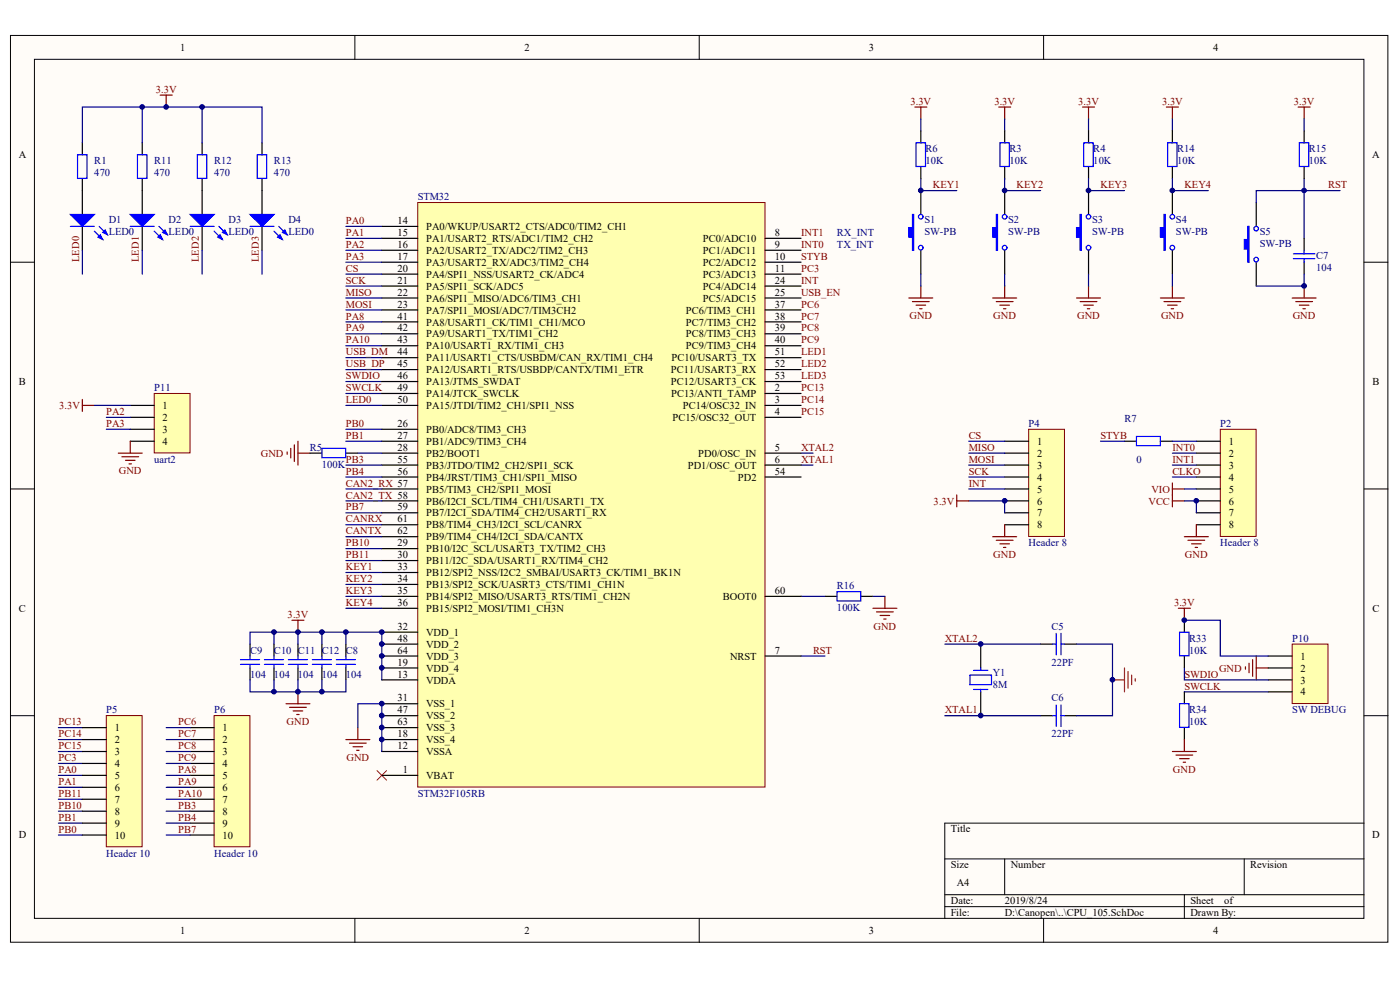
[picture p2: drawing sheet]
<svg xmlns="http://www.w3.org/2000/svg" width="288mm" height="202mm" viewBox="0 0 288 202" stroke-linecap="round" stroke-linejoin="round" font-family="sans-serif">
<defs><g id="words">
<g font-size="2.2">
<text x="37" y="10.5">1</text>
<text x="107.8" y="10.5">2</text>
<text x="178.7" y="10.5">3</text>
<text x="249.5" y="10.5">4</text>
<text x="3.9" y="32.5">A</text>
<text x="282.2" y="32.5">A</text>
<text x="81.7" y="46">14</text>
<text x="87.6" y="47.3">PA0/WKUP/USART2_CTS/ADC0/TIM2_CH1</text>
<text x="81.7" y="48.5">15</text>
<text x="81.7" y="50.9">16</text>
<text x="81.7" y="53.4">17</text>
<text x="87.6" y="49.7">PA1/USART2_RTS/ADC1/TIM2_CH2</text>
<text x="87.6" y="52.2">PA2/USART2_TX/ADC2/TIM2_CH3</text>
<text x="144.5" y="49.7">PC0/ADC10</text>
<text x="144.5" y="52.2">PC1/ADC11</text>
<text x="159.3" y="48.5">8</text>
<text x="159.3" y="50.9">9</text>
<text x="159.3" y="53.4">10</text>
<text x="81.7" y="55.8">20</text>
<text x="81.7" y="58.3">21</text>
<text x="87.6" y="54.6">PA3/USART2_RX/ADC3/TIM2_CH4</text>
<text x="87.6" y="57.1">PA4/SPI1_NSS/USART2_CK/ADC4</text>
<text x="87.6" y="59.5">PA5/SPI1_SCK/ADC5</text>
<text x="144.5" y="54.6">PC2/ADC12</text>
<text x="144.5" y="57.1">PC3/ADC13</text>
<text x="144.5" y="59.5">PC4/ADC14</text>
<text x="159.3" y="55.8">11</text>
<text x="159.3" y="58.3">24</text>
<text x="81.7" y="60.7">22</text>
<text x="81.7" y="63.2">23</text>
<text x="81.7" y="65.6">41</text>
<text x="87.6" y="62">PA6/SPI1_MISO/ADC6/TIM3_CH1</text>
<text x="87.6" y="64.4">PA7/SPI1_MOSI/ADC7/TIM3CH2</text>
<text x="141" y="64.4">PC6/TIM3_CH1</text>
<text x="144.5" y="62">PC5/ADC15</text>
<text x="159.3" y="60.7">25</text>
<text x="159.3" y="63.2">37</text>
<text x="159.3" y="65.6">38</text>
<text x="81.7" y="68.1">42</text>
<text x="81.7" y="70.5">43</text>
<text x="87.6" y="66.9">PA8/USART1_CK/TIM1_CH1/MCO</text>
<text x="87.6" y="69.3">PA9/USART1_TX/TIM1_CH2</text>
<text x="87.6" y="71.8">PA10/USART1_RX/TIM1_CH3</text>
<text x="141" y="66.9">PC7/TIM3_CH2</text>
<text x="141" y="69.3">PC8/TIM3_CH3</text>
<text x="141" y="71.8">PC9/TIM3_CH4</text>
<text x="159.3" y="68.1">39</text>
<text x="159.3" y="70.5">40</text>
<text x="81.7" y="73">44</text>
<text x="81.7" y="75.4">45</text>
<text x="81.7" y="77.9">46</text>
<text x="87.6" y="74.2">PA11/USART1_CTS/USBDM/CAN_RX/TIM1_CH4</text>
<text x="87.6" y="76.7">PA12/USART1_RTS/USBDP/CANTX/TIM1_ETR</text>
<text x="138" y="76.7">PC11/USART3_RX</text>
<text x="138.1" y="74.2">PC10/USART3_TX</text>
<text x="159.3" y="73">51</text>
<text x="159.3" y="75.4">52</text>
<text x="159.3" y="77.9">53</text>
<text x="3.9" y="79.1">B</text>
<text x="81.7" y="80.4">49</text>
<text x="81.7" y="82.8">50</text>
<text x="87.6" y="79.1">PA13/JTMS_SWDAT</text>
<text x="87.6" y="81.6">PA14/JTCK_SWCLK</text>
<text x="138" y="79.1">PC12/USART3_CK</text>
<text x="138" y="81.6">PC13/ANTI_TAMP</text>
<text x="159.3" y="80.4">2</text>
<text x="159.3" y="82.8">3</text>
<text x="282.2" y="79.1">B</text>
<text x="33.4" y="84">1</text>
<text x="33.4" y="86.5">2</text>
<text x="33.4" y="88.9">3</text>
<text x="81.7" y="87.7">26</text>
<text x="87.6" y="88.9">PB0/ADC8/TIM3_CH3</text>
<text x="87.6" y="84">PA15/JTDI/TIM2_CH1/SPI1_NSS</text>
<text x="138.3" y="86.5">PC15/OSC32_OUT</text>
<text x="140.4" y="84">PC14/OSC32_IN</text>
<text x="159.3" y="85.3">4</text>
<text x="33.4" y="91.4">4</text>
<text x="81.7" y="90.2">27</text>
<text x="81.7" y="92.6">28</text>
<text x="81.7" y="95.1">55</text>
<text x="87.6" y="91.4">PB1/ADC9/TIM3_CH4</text>
<text x="87.6" y="93.8">PB2/BOOT1</text>
<text x="143.6" y="93.8">PD0/OSC_IN</text>
<text x="159.3" y="92.6">5</text>
<text x="159.3" y="95.1">6</text>
<text x="213.2" y="91.4">1</text>
<text x="213.2" y="93.8">2</text>
<text x="252.6" y="91.4">1</text>
<text x="252.6" y="93.8">2</text>
<text x="81.7" y="97.5">56</text>
<text x="87.6" y="96.3">PB3/JTDO/TIM2_CH2/SPI1_SCK</text>
<text x="87.6" y="98.7">PB4/JRST/TIM3_CH1/SPI1_MISO</text>
<text x="87.6" y="101.2">PB5/TIM3_CH2/SPI1_MOSI</text>
<text x="141.4" y="96.3">PD1/OSC_OUT</text>
<text x="151.7" y="98.7">PD2</text>
<text x="159.3" y="97.5">54</text>
<text x="213.2" y="96.3">3</text>
<text x="213.2" y="98.7">4</text>
<text x="213.2" y="101.2">5</text>
<text x="252.6" y="96.3">3</text>
<text x="252.6" y="98.7">4</text>
<text x="252.6" y="101.2">5</text>
<text x="81.7" y="104.9">59</text>
<text x="81.7" y="107.3">61</text>
<text x="87.6" y="103.6">PB6/I2CI_SCL/TIM4_CH1/USART1_TX</text>
<text x="87.6" y="106.1">PB7/I2CI_SDA/TIM4_CH2/USART1_RX</text>
<text x="213.2" y="103.6">6</text>
<text x="213.2" y="106.1">7</text>
<text x="252.6" y="103.6">6</text>
<text x="252.6" y="106.1">7</text>
<text x="81.7" y="112.2">29</text>
<text x="81.7" y="109.8">62</text>
<text x="87.6" y="113.4">PB10/I2C_SCL/USART3_TX/TIM2_CH3</text>
<text x="87.6" y="108.5">PB8/TIM4_CH3/I2CI_SCL/CANRX</text>
<text x="87.6" y="111">PB9/TIM4_CH4/I2CI_SDA/CANTX</text>
<text x="213.2" y="108.5">8</text>
<text x="252.6" y="108.5">8</text>
<text x="81.7" y="114.7">30</text>
<text x="81.7" y="117.1">33</text>
<text x="81.7" y="119.6">34</text>
<text x="87.6" y="115.9">PB11/I2C_SDA/USART1_RX/TIM4_CH2</text>
<text x="87.6" y="118.4">PB12/SPI2_NSS/I2C2_SMBAI/USART3_CK/TIM1_BK1N</text>
<text x="3.9" y="125.7">C</text>
<text x="81.7" y="122">35</text>
<text x="81.7" y="124.5">36</text>
<text x="87.6" y="120.8">PB13/SPI2_SCK/UASRT3_CTS/TIM1_CH1N</text>
<text x="87.6" y="123.3">PB14/SPI2_MISO/USART3_RTS/TIM1_CH2N</text>
<text x="87.6" y="125.7">PB15/SPI2_MOSI/TIM1_CH3N</text>
<text x="148.6" y="123.3">BOOT0</text>
<text x="159.3" y="122">60</text>
<text x="282.2" y="125.7">C</text>
<text x="81.7" y="129.4">32</text>
<text x="81.7" y="131.8">48</text>
<text x="87.6" y="130.6">VDD_1</text>
<text x="81.7" y="136.7">19</text>
<text x="81.7" y="134.3">64</text>
<text x="87.6" y="138">VDD_4</text>
<text x="87.6" y="133.1">VDD_2</text>
<text x="87.6" y="135.5">VDD_3</text>
<text x="150.1" y="135.5">NRST</text>
<text x="159.3" y="134.3">7</text>
<text x="267.4" y="135.5">1</text>
<text x="267.4" y="138">2</text>
<text x="81.7" y="139.2">13</text>
<text x="87.6" y="140.4">VDDA</text>
<text x="267.4" y="140.4">3</text>
<text x="267.4" y="142.9">4</text>
<text x="81.7" y="144.1">31</text>
<text x="81.7" y="146.5">47</text>
<text x="81.7" y="149">63</text>
<text x="87.6" y="145.3">VSS_1</text>
<text x="87.6" y="147.8">VSS_2</text>
<text x="23.6" y="150.2">1</text>
<text x="23.6" y="152.7">2</text>
<text x="23.6" y="155.1">3</text>
<text x="45.7" y="150.2">1</text>
<text x="45.7" y="152.7">2</text>
<text x="45.7" y="155.1">3</text>
<text x="81.7" y="153.9">12</text>
<text x="81.7" y="151.4">18</text>
<text x="87.6" y="155.1">VSSA</text>
<text x="87.6" y="152.7">VSS_4</text>
<text x="87.6" y="150.2">VSS_3</text>
<text x="23.6" y="157.6">4</text>
<text x="23.6" y="160">5</text>
<text x="45.7" y="157.6">4</text>
<text x="45.7" y="160">5</text>
<text x="82.8" y="158.8">1</text>
<text x="87.6" y="160">VBAT</text>
<text x="23.6" y="162.5">6</text>
<text x="23.6" y="164.9">7</text>
<text x="23.6" y="167.4">8</text>
<text x="45.7" y="162.5">6</text>
<text x="45.7" y="164.9">7</text>
<text x="45.7" y="167.4">8</text>
<text x="3.9" y="172.2">D</text>
<text x="23.6" y="169.8">9</text>
<text x="23.6" y="172.3">10</text>
<text x="45.7" y="169.8">9</text>
<text x="45.7" y="172.3">10</text>
<text x="195.5" y="171">Title</text>
<text x="282.2" y="172.2">D</text>
<text x="195.5" y="178.4">Size</text>
<text x="207.8" y="178.4">Number</text>
<text x="257.1" y="178.4">Revision</text>
<text x="195.5" y="185.7">Date:</text>
<text x="196.7" y="182">A4</text>
<text x="206.6" y="185.7">2019/8/24</text>
<text x="244.8" y="185.7">Sheet</text>
<text x="251.7" y="185.7">of</text>
<text x="37" y="191.9">1</text>
<text x="107.8" y="191.9">2</text>
<text x="178.7" y="191.9">3</text>
<text x="195.5" y="188.2">File:</text>
<text x="206.6" y="188.2">D:\Canopen\..\CPU_105.SchDoc</text>
<text x="244.8" y="188.2">Drawn By:</text>
<text x="249.5" y="191.9">4</text>
</g>
<g font-size="2.2" fill="#800000">
<text x="32.1" y="19.1">3.3V</text>
<text x="187.2" y="21.5">3.3V</text>
<text x="204.5" y="21.5">3.3V</text>
<text x="221.7" y="21.5">3.3V</text>
<text x="238.9" y="21.5">3.3V</text>
<text x="266" y="21.5">3.3V</text>
<text x="191.8" y="38.7">KEY1</text>
<text x="209" y="38.7">KEY2</text>
<text x="226.3" y="38.7">KEY3</text>
<text x="243.5" y="38.7">KEY4</text>
<text x="273.1" y="38.7">RST</text>
<text x="71.1" y="46">PA0</text>
<text x="71.1" y="48.5">PA1</text>
<text x="71.1" y="50.9">PA2</text>
<text x="71.1" y="53.4">PA3</text>
<text x="164.7" y="48.5">INT1</text>
<text x="164.7" y="50.9">INT0</text>
<text x="164.7" y="53.4">STYB</text>
<text x="71.1" y="58.3">SCK</text>
<text x="71.1" y="55.8">CS</text>
<text x="164.7" y="58.3">INT</text>
<text x="164.7" y="55.8">PC3</text>
<text x="71.1" y="63.2">MOSI</text>
<text x="71.1" y="60.7">MISO</text>
<text x="71.1" y="65.6">PA8</text>
<text x="164.7" y="60.7">USB_EN</text>
<text x="164.7" y="63.2">PC6</text>
<text x="164.7" y="65.6">PC7</text>
<text x="187" y="65.6">GND</text>
<text x="204.2" y="65.6">GND</text>
<text x="221.5" y="65.6">GND</text>
<text x="238.7" y="65.6">GND</text>
<text x="265.8" y="65.6">GND</text>
<text x="71.1" y="68.1">PA9</text>
<text x="71.1" y="70.5">PA10</text>
<text x="164.7" y="68.1">PC8</text>
<text x="164.7" y="70.5">PC9</text>
<text x="71.1" y="77.9">SWDIO</text>
<text x="71.1" y="73">USB_DM</text>
<text x="71.1" y="75.4">USB_DP</text>
<text x="164.7" y="73">LED1</text>
<text x="164.7" y="75.4">LED2</text>
<text x="164.7" y="77.9">LED3</text>
<text x="71.1" y="80.4">SWCLK</text>
<text x="71.1" y="82.8">LED0</text>
<text x="164.7" y="80.4">PC13</text>
<text x="164.7" y="82.8">PC14</text>
<text x="12.2" y="84">3.3V</text>
<text x="21.9" y="87.7">PA3</text>
<text x="21.9" y="85.3">PA2</text>
<text x="71.1" y="87.7">PB0</text>
<text x="164.7" y="85.3">PC15</text>
<text x="53.6" y="93.8">GND</text>
<text x="71.1" y="90.2">PB1</text>
<text x="71.1" y="95.1">PB3</text>
<text x="164.7" y="92.6">XTAL2</text>
<text x="164.7" y="95.1">XTAL1</text>
<text x="199.2" y="90.2">CS</text>
<text x="199.2" y="92.6">MISO</text>
<text x="199.2" y="95.1">MOSI</text>
<text x="226.3" y="90.2">STYB</text>
<text x="241.1" y="92.6">INT0</text>
<text x="241.1" y="95.1">INT1</text>
<text x="24.4" y="97.5">GND</text>
<text x="71.1" y="100">CAN2_RX 57</text>
<text x="71.1" y="97.5">PB4</text>
<text x="199.2" y="97.5">SCK</text>
<text x="199.2" y="100">INT</text>
<text x="236.8" y="101.2">VIO</text>
<text x="241.1" y="97.5">CLKO</text>
<text x="71.1" y="107.3">CANRX</text>
<text x="71.1" y="102.4">CAN2_TX 58</text>
<text x="71.1" y="104.9">PB7</text>
<text x="192" y="103.6">3.3V</text>
<text x="236.2" y="103.6">VCC</text>
<text x="71.1" y="109.8">CANTX</text>
<text x="71.1" y="112.2">PB10</text>
<text x="71.1" y="114.7">PB11</text>
<text x="71.1" y="117.1">KEY1</text>
<text x="71.1" y="119.6">KEY2</text>
<text x="204.2" y="114.6">GND</text>
<text x="243.6" y="114.6">GND</text>
<text x="71.1" y="122">KEY3</text>
<text x="71.1" y="124.5">KEY4</text>
<text x="241.4" y="124.5">3.3V</text>
<text x="59.1" y="126.9">3.3V</text>
<text x="179.6" y="129.3">GND</text>
<text x="194.3" y="131.8">XTAL2</text>
<text x="167.2" y="134.3">RST</text>
<text x="250.7" y="138">GND</text>
<text x="243.5" y="141.6">SWCLK</text>
<text x="243.5" y="139.2">SWDIO</text>
<text x="12" y="149">PC13</text>
<text x="36.6" y="149">PC6</text>
<text x="58.9" y="148.9">GND</text>
<text x="194.3" y="146.5">XTAL1</text>
<text x="12" y="151.4">PC14</text>
<text x="12" y="153.9">PC15</text>
<text x="36.6" y="151.4">PC7</text>
<text x="36.6" y="153.9">PC8</text>
<text x="12" y="158.8">PA0</text>
<text x="12" y="161.3">PA1</text>
<text x="12" y="156.4">PC3</text>
<text x="36.6" y="158.8">PA8</text>
<text x="36.6" y="156.4">PC9</text>
<text x="36.6" y="161.3">PA9</text>
<text x="71.2" y="156.3">GND</text>
<text x="241.2" y="158.8">GND</text>
<text x="12" y="166.2">PB10</text>
<text x="12" y="163.7">PB11</text>
<text x="36.6" y="163.7">PA10</text>
<text x="36.6" y="166.2">PB3</text>
<text x="12" y="168.6">PB1</text>
<text x="12" y="171.1">PB0</text>
<text x="36.6" y="168.6">PB4</text>
<text x="36.6" y="171.1">PB7</text>
</g>
<g font-size="2.2" fill="#000080">
<text x="19.4" y="33.8">R1</text>
<text x="31.7" y="33.8">R11</text>
<text x="44" y="33.8">R12</text>
<text x="56.3" y="33.8">R13</text>
<text x="190.3" y="33.8">10K</text>
<text x="190.3" y="31.3">R6</text>
<text x="207.6" y="33.8">10K</text>
<text x="207.6" y="31.3">R3</text>
<text x="224.8" y="33.8">10K</text>
<text x="224.8" y="31.3">R4</text>
<text x="242" y="33.8">10K</text>
<text x="242" y="31.3">R14</text>
<text x="269.1" y="33.8">10K</text>
<text x="269.1" y="31.3">R15</text>
<text x="19.4" y="36.2">470</text>
<text x="31.7" y="36.2">470</text>
<text x="44" y="36.2">470</text>
<text x="56.3" y="36.2">470</text>
<text x="85.9" y="41.1">STM32</text>
<text x="22.3" y="45.8">D1</text>
<text x="34.7" y="45.8">D2</text>
<text x="47" y="45.8">D3</text>
<text x="59.3" y="45.8">D4</text>
<text x="190.1" y="45.8">S1</text>
<text x="207.3" y="45.8">S2</text>
<text x="224.6" y="45.8">S3</text>
<text x="241.8" y="45.8">S4</text>
<text x="22.3" y="48.2">LED0</text>
<text x="34.7" y="48.2">LED0</text>
<text x="47" y="48.2">LED0</text>
<text x="59.3" y="48.2">LED0</text>
<text x="172.1" y="48.5">RX_INT</text>
<text x="172.1" y="50.9">TX_INT</text>
<text x="190.1" y="48.2">SW-PB</text>
<text x="207.3" y="48.2">SW-PB</text>
<text x="224.6" y="48.2">SW-PB</text>
<text x="241.8" y="48.2">SW-PB</text>
<text x="259" y="48.2">S5</text>
<text x="259" y="50.7">SW-PB</text>
<text x="270.6" y="53.1">C7</text>
<text x="270.6" y="55.6">104</text>
<text x="31.7" y="80.4">P11</text>
<text x="211.5" y="87.7">P4</text>
<text x="231.2" y="86.7">R7</text>
<text x="250.9" y="87.7">P2</text>
<text x="31.7" y="95.1">uart2</text>
<text x="63.7" y="92.6">R5</text>
<text x="233.7" y="95.1">0</text>
<text x="66.2" y="96">100K</text>
<text x="211.5" y="112.2">Header 8</text>
<text x="250.9" y="112.2">Header 8</text>
<text x="172.1" y="125.5">100K</text>
<text x="172.1" y="121">R16</text>
<text x="216.2" y="129.4">C5</text>
<text x="244.5" y="131.8">R33</text>
<text x="265.7" y="131.8">P10</text>
<text x="51.4" y="134.3">C9</text>
<text x="56.3" y="134.3">C10</text>
<text x="61.3" y="134.3">C11 C12 C8</text>
<text x="216.2" y="136.7">22PF</text>
<text x="244.5" y="134.3">10K</text>
<text x="51.4" y="139.2">104</text>
<text x="56.3" y="139.2">104</text>
<text x="61.3" y="139.2">104</text>
<text x="66.2" y="139.2">104</text>
<text x="71.1" y="139.2">104</text>
<text x="204.1" y="138.9">Y1</text>
<text x="204.1" y="141.4">8M</text>
<text x="21.9" y="146.5">P5</text>
<text x="44" y="146.5">P6</text>
<text x="216.2" y="144.1">C6</text>
<text x="244.5" y="146.5">R34</text>
<text x="244.5" y="149">10K</text>
<text x="265.7" y="146.5">SW DEBUG</text>
<text x="216.2" y="151.4">22PF</text>
<text x="85.9" y="163.7">STM32F105RB</text>
<text x="21.9" y="176">Header 10</text>
<text x="44" y="176">Header 10</text>
</g>
<g font-size="2.1" fill="#800000">
<text x="16.2" y="53.9" transform="rotate(-90 16.2 53.9)">LED0</text>
<text x="28.6" y="53.9" transform="rotate(-90 28.6 53.9)">LED1</text>
<text x="40.9" y="53.9" transform="rotate(-90 40.9 53.9)">LED2</text>
<text x="53.2" y="53.9" transform="rotate(-90 53.2 53.9)">LED3</text>
</g>
</g></defs>
<g fill="#fffcf8" stroke="#000" stroke-width=".21">
<path d="M2.2 7.3h283.2v186.3h-283.2z"/>
<path d="M7.1 12.2h273.3v176.5h-273.3z"/>
</g>
<g fill="none" stroke="#000" stroke-width=".21">
<path d="M73 7.3v4.9M143.8 7.3v4.9M214.6 7.3v4.9M2.2 53.9h4.9M280.5 53.9h4.9M2.2 100.4h4.9M280.5 100.4h4.9M2.2 147h4.9M280.5 147h4.9M194.3 176.4h86.2M206.6 176.4v7.4M255.8 176.4v7.4"/>
<path d="M280.5 169.1h-86.2v19.6M73 188.7v4.9M143.8 188.7v4.9M194.3 183.8h86.2M194.3 186.3h86.2M214.6 188.7v4.9M243.5 183.8v4.9"/>
</g>
<g fill="none" stroke="#000" stroke-width=".25">
<path d="M268.2 26.9v2.4M268.2 34.3v2.4M268.2 49v2.4M268.2 53.9v2.4M51.4 132.3v2.5M51.4 137.2v2.5M56.3 132.3v2.5M56.3 137.2v2.5M61.3 132.3v2.5M61.3 137.2v2.5M66.2 132.3v2.5M66.2 137.2v2.5"/>
<path d="M71.1 132.3v2.5M71.1 137.2v2.5M169.6 122.5h2.5M177 122.5h2.5M201.7 132.3v4.9M214 132.3h2.4M218.9 132.3h2.5M201.7 142.1v4.9M214 147h2.4M218.9 147h2.5"/>
</g>
<g fill="none" stroke="#00f" stroke-width=".25">
<path d="M267.2 29.3h1.9v4.9h-1.9zM265.9 52.1h4.5M265.9 53.1h4.5M268.2 51.4v.7M268.2 53.1v.8M49.4 136.5h4M49.4 135.5h4M51.4 134.8v.7M51.4 136.5v.7M54.4 136.5h3.9M54.4 135.5h3.9M56.3 134.8v.7"/>
<path d="M56.3 136.5v.7M59.3 136.5h3.9M59.3 135.5h3.9M61.3 134.8v.7M61.3 136.5v.7M64.2 136.5h4M64.2 135.5h4M66.2 134.8v.7M66.2 136.5v.7M69.1 136.5h4M69.1 135.5h4M71.1 134.8v.7"/>
<path d="M71.1 136.5v.7M172.1 121.5h4.9v1.9h-4.9zM199.4 138.7h4.5v2h-4.5zM200.2 137.7h2.9M201.7 137.2v.5M216.4 132.3h.8M217.2 130.1v4.4M218.2 132.3h.7M218.2 130.1v4.4M200.2 141.6h2.9M201.7 141.6v.5M216.4 147h.8"/>
<path d="M217.2 144.8v4.4M218.2 144.8v4.4M218.2 147h.7"/>
</g>
<path d="M228.7 139.7h2.5M231.2 137.2v4.9M232 138v3.4M232.7 138.7v2M233.4 139.4v.5" fill="none" stroke="#f00" stroke-width=".25"/>
<g fill="none" stroke="#000080" stroke-width=".25">
<path d="M268.2 24.4v2.5M268.2 36.7v12.3M71.1 78.4h7.4M71.1 80.8h7.4M164.7 95.5h2.5M164.7 93.1h2.5M56.3 129.9v2.4M61.3 129.9v2.4M61.3 139.7v2.4M66.2 129.9v2.4M66.2 139.7v2.4M71.1 139.7v2.4h-14.8"/>
<path d="M71.1 129.9v2.4M164.7 134.8h4.9M164.7 122.5h4.9M179.5 122.5h2.5M194.3 132.3h19.7M221.4 132.3h7.3v14.7h-7.3M194.3 147h19.7"/>
</g>
<g fill="none" stroke="#800000" stroke-width=".25">
<path d="M266.9 22h2.5M268.2 22v2.4M268.2 58.8v2.4M265.7 61.2h4.9M266.4 62h3.5M267.2 62.7h1.9M267.9 63.4h.5M59 92.8v.5M59.8 92.1v2M60.5 91.4v3.4M61.3 90.6v4.9M61.3 93.1h2.4"/>
<path d="M60 127.4h2.5M61.3 127.4v2.5M179.5 125h4.9M180.2 125.7h3.5M181 126.4h1.9M181.7 127.2h.5M182 122.5v2.5M58.8 144.6h4.9M59.5 145.3h3.5M60.3 146h1.9M61 146.8h.5M61.3 142.1v2.5"/>
<path d="M71.1 151.9h4.9M71.9 152.7h3.4M72.6 153.4h2M73.3 154.1h.5M73.6 149.5v2.4"/>
</g>
<path d="M77.5 158.3l2 2M79.5 158.3l-2 2" fill="none" stroke="#f00" stroke-width=".21"/>
<path d="M85.9 41.6h71.4v120.1h-71.4z" fill="#ffffb0" stroke="#800000" stroke-width=".21"/>
<g fill="none" stroke="#000" stroke-width=".25">
<path d="M16.9 29.3v2.5M16.9 36.7v7.4M29.2 29.3v2.5M29.2 36.7v7.4M41.6 29.3v2.5M41.6 36.7v7.4M53.9 29.3v2.5M53.9 36.7v7.4M16.9 46.5v4.9M29.2 46.5v4.9M41.6 46.5v4.9M53.9 46.5v4.9"/>
<path d="M78.5 49h7.4M78.5 51.4h7.4M78.5 53.9h7.4M78.5 56.3h7.4M78.5 46.5h7.4M78.5 58.8h7.4M157.3 49h7.4M157.3 51.4h7.4M157.3 53.9h7.4M157.3 56.3h7.4M157.3 58.8h7.4M258.3 41.6v4.9"/>
<path d="M258.3 53.9v4.9M78.5 61.2h7.4M78.5 63.7h7.4M78.5 66.1h7.4M78.5 68.6h7.4M78.5 71h7.4M78.5 73.5h7.4M78.5 75.9h7.4M78.5 78.4h7.4M157.3 61.2h7.4M157.3 63.7h7.4M157.3 66.1h7.4"/>
<path d="M157.3 68.6h7.4M157.3 71h7.4M157.3 73.5h7.4M157.3 75.9h7.4M157.3 78.4h7.4M63.7 93.1h2.5M71.1 93.1h2.5M78.5 80.8h7.4M78.5 83.3h7.4M78.5 93.1h7.4M78.5 95.5h7.4M78.5 88.2h7.4"/>
<path d="M78.5 90.6h7.4M78.5 98h7.4M157.3 80.8h7.4M157.3 83.3h7.4M157.3 85.7h7.4M157.3 93.1h7.4M157.3 95.5h7.4M157.3 98h7.4M78.5 112.7h7.4M78.5 115.2h7.4M78.5 117.6h7.4M78.5 100.4h7.4"/>
<path d="M78.5 102.9h7.4M78.5 105.3h7.4M78.5 107.8h7.4M78.5 110.3h7.4M78.5 134.8h7.4M78.5 139.7h7.4M78.5 137.2h7.4M78.5 129.9h7.4M78.5 120.1h7.4M78.5 122.5h7.4M78.5 125h7.4M78.5 132.3h7.4"/>
<path d="M157.3 134.8h7.4M157.3 122.5h7.4M78.5 159.3h7.4M78.5 154.4h7.4M78.5 151.9h7.4M78.5 144.6h7.4M78.5 147h7.4M78.5 149.5h7.4"/>
</g>
<g fill="none" stroke="#000080" stroke-width=".25">
<path d="M29.2 22v7.3M41.6 22v7.3M268.2 39.2h-9.9v2.4M71.1 46.5h7.4M71.1 49h7.4M71.1 51.4h7.4M71.1 53.9h7.4M71.1 56.3h7.4M71.1 58.8h7.4M268.2 56.3v2.5h-9.9M71.1 75.9h7.4M71.1 73.5h7.4"/>
<path d="M71.1 61.2h7.4M71.1 63.7h7.4M71.1 66.1h7.4M71.1 68.6h7.4M71.1 71h7.4M71.1 88.2h7.4M71.1 90.6h7.4M71.1 107.8h7.4M71.1 110.3h7.4M71.1 102.9h7.4M71.1 112.7h7.4M71.1 117.6h7.4"/>
<path d="M71.1 100.4h7.4M71.1 105.3h7.4M71.1 115.2h7.4M51.4 132.3v-2.4h27.1v9.8M51.4 139.7v2.4h4.9v-2.4M71.1 120.1h7.4M71.1 122.5h7.4M71.1 125h7.4M73.6 149.5v-4.9h4.9v9.8"/>
</g>
<g fill="none" stroke="#00f" stroke-width=".25">
<path d="M15.9 31.8h2v4.9h-2zM28.3 31.8h1.9v4.9h-1.9zM40.6 31.8h1.9v4.9h-1.9zM52.9 31.8h1.9v4.9h-1.9zM14.5 46.5h4.9M19.4 47.5l1.7 1.7M20.4 46.5l1.7 1.7M26.8 46.5h4.9M31.7 47.5l1.7 1.7M32.7 46.5l1.7 1.7M39.1 46.5h4.9M44 47.5l1.7 1.7"/>
<path d="M45 46.5l1.7 1.7M51.4 46.5h4.9M56.3 47.5l1.8 1.7M57.3 46.5l1.7 1.7M66.2 92.1h4.9v1.9h-4.9z"/>
<circle cx="258.3" cy="53.3" r=".48"/>
<circle cx="258.3" cy="47" r=".47"/>
</g>
<g fill="#00f" stroke="#00f" stroke-width=".25">
<path d="M14.5 44.1h4.9l-2.5 2.4z"/>
<path d="M20.1 48.7l.5-.5 .5 1z"/>
<path d="M21.1 47.7l.5-.5 .5 1z"/>
<path d="M26.8 44.1h4.9l-2.5 2.4z"/>
<path d="M32.4 48.7l.5-.5 .5 1z"/>
<path d="M33.4 47.7l.5-.5 .5 1z"/>
<path d="M39.1 44.1h4.9l-2.4 2.4z"/>
<path d="M44.8 48.7l.5-.5 .4 1z"/>
<path d="M45.7 47.7l.5-.5 .5 1z"/>
<path d="M51.4 44.1h4.9l-2.4 2.4z"/>
<path d="M57.1 48.7l.5-.5 .5 1z"/>
<path d="M58.1 47.7l.5-.5 .4 1z"/>
<path d="M256.6 46.5h.2v7.4h-.2v-2.7h-.8v-2h.8z" fill-rule="evenodd"/>
</g>
<path d="M242.3 125h2.5M243.5 125v2.4M256.1 137v.5M256.8 136.2v2M257.6 135.5v3.4M258.3 134.8v4.9M258.3 137.2h2.5" fill="none" stroke="#800000" stroke-width=".25"/>
<path d="M265.7 132.3h7.4v12.2h-7.4z" fill="#ffffb0" stroke="#800000" stroke-width=".21"/>
<g fill="none" stroke="#000" stroke-width=".25">
<path d="M189.3 26.9v2.4M189.3 34.3v2.4M189.3 39.2v4.9M206.6 26.9v2.4M206.6 34.3v2.4M206.6 39.2v4.9M223.8 26.9v2.4M223.8 34.3v2.4M223.8 39.2v4.9M241.1 26.9v2.4M241.1 34.3v2.4M241.1 39.2v4.9"/>
<path d="M189.3 51.4v4.9M206.6 51.4v4.9M223.8 51.4v4.9M241.1 51.4v4.9M231.2 90.6h2.5M238.6 90.6h2.5M243.5 127.4v2.5M243.5 134.8v2.4M260.8 134.8h4.9M260.8 137.2h4.9M260.8 139.7h4.9M243.5 142.1v2.5"/>
<path d="M243.5 149.5v2.4M260.8 142.1h4.9"/>
</g>
<g fill="none" stroke="#00f" stroke-width=".25">
<path d="M188.4 29.3h1.9v4.9h-1.9zM205.6 29.3h1.9v4.9h-1.9zM222.8 29.3h2v4.9h-2zM240.1 29.3h1.9v4.9h-1.9zM233.7 89.7h4.9v1.9h-4.9zM242.5 129.9h2v4.8h-2zM242.5 144.6h2v4.8h-2z"/>
<circle cx="189.3" cy="50.9" r=".48"/>
<circle cx="189.3" cy="44.5" r=".47"/>
<circle cx="206.6" cy="50.9" r=".48"/>
<circle cx="206.6" cy="44.5" r=".47"/>
<circle cx="223.8" cy="50.9" r=".48"/>
<circle cx="223.8" cy="44.5" r=".47"/>
<circle cx="241.1" cy="50.9" r=".48"/>
<circle cx="241.1" cy="44.5" r=".47"/>
</g>
<g fill="none" stroke="#000080" stroke-width=".25">
<path d="M189.3 24.4v2.5M206.6 24.4v2.5M223.8 24.4v2.5M241.1 24.4v2.5M241.1 36.7v2.5h7.4M189.3 56.3v2.5M206.6 56.3v2.5M223.8 56.3v2.5M241.1 56.3v2.5M71.1 83.3h7.4M71.1 95.5h7.4M71.1 98h7.4"/>
<path d="M73.6 93.1h4.9M243.5 127.4h7.4v7.4h9.9M243.5 137.2v2.5h17.3M243.5 142.1h17.3"/>
</g>
<g fill="none" stroke="#800000" stroke-width=".25">
<path d="M188.1 22h2.5M189.3 22v2.4M205.4 22h2.4M206.6 22v2.4M222.6 22h2.5M223.8 22v2.4M239.8 22h2.5M241.1 22v2.4M189.3 58.8v2.4M206.6 58.8v2.4M223.8 58.8v2.4M241.1 58.8v2.4"/>
<path d="M186.9 61.2h4.9M187.6 62h3.5M188.4 62.7h1.9M189.1 63.4h.5M204.1 61.2h4.9M204.9 62h3.4M205.6 62.7h2M206.3 63.4h.5M221.4 61.2h4.9M222.1 62h3.4M222.8 62.7h2M223.6 63.4h.5"/>
<path d="M238.6 61.2h4.9M239.3 62h3.5M240.1 62.7h1.9M240.8 63.4h.5M241.1 154.4h4.9M241.8 155.1h3.5M242.5 155.9h2M243.3 156.6h.5M243.5 151.9v2.5"/>
</g>
<g fill="#00f" stroke="#00f" stroke-width=".25">
<path d="M187.6 44.1h.3v7.3h-.3v-2.7h-.7v-1.9h.7z" fill-rule="evenodd"/>
<path d="M204.9 44.1h.2v7.3h-.2v-2.7h-.8v-1.9h.8z" fill-rule="evenodd"/>
<path d="M222.1 44.1h.2v7.3h-.2v-2.7h-.7v-1.9h.7z" fill-rule="evenodd"/>
<path d="M239.3 44.1h.3v7.3h-.3v-2.7h-.7v-1.9h.7z" fill-rule="evenodd"/>
</g>
<path d="M31.7 80.8h7.4v12.2h-7.4z" fill="#ffffb0" stroke="#800000" stroke-width=".21"/>
<path d="M26.8 83.3h4.9M26.8 85.7h4.9M26.8 88.2h4.9M26.8 90.6h4.9" fill="none" stroke="#000" stroke-width=".25"/>
<path d="M189.3 36.7v2.5h7.4M206.6 36.7v2.5h7.4M223.8 36.7v2.5h7.4M268.2 39.2h7.3M19.4 83.3h7.4M21.9 85.7h4.9M21.9 88.2h4.9" fill="none" stroke="#000080" stroke-width=".25"/>
<path d="M16.9 82.1v2.4M16.9 83.3h2.5M24.3 93.1h4.9M25.1 93.8h3.4M25.8 94.6h2M26.5 95.3h.5M26.8 90.6v2.5" fill="none" stroke="#800000" stroke-width=".25"/>
<path d="M211.5 88.2h7.4v22h-7.4z" fill="#ffffb0" stroke="#800000" stroke-width=".21"/>
<path d="M206.6 90.6h4.9M206.6 93.1h4.9M206.6 95.5h4.9M206.6 98h4.9M206.6 100.4h4.9M206.6 102.9h4.9M206.6 105.3h4.9M206.6 107.8h4.9" fill="none" stroke="#000" stroke-width=".25"/>
<path d="M250.9 88.2h7.4v22h-7.4z" fill="#ffffb0" stroke="#800000" stroke-width=".21"/>
<path d="M246 90.6h4.9M246 93.1h4.9M246 95.5h4.9M246 98h4.9M246 100.4h4.9M246 102.9h4.9M246 105.3h4.9M246 107.8h4.9" fill="none" stroke="#000" stroke-width=".25"/>
<g fill="none" stroke="#800000" stroke-width=".25">
<path d="M241.1 99.2v4.9M196.7 102.9h2.5M196.7 101.7v2.4M204.1 110.3h4.9M204.9 111h3.4M205.6 111.7h2M206.3 112.5h.5M206.6 107.8v2.5M241.1 102.9h2.4M241.1 100.4h2.4M243.5 110.3h5M244.3 111h3.4"/>
<path d="M245 111.7h2M245.7 112.5h.5M246 107.8v2.5"/>
</g>
<g fill="none" stroke="#000080" stroke-width=".25">
<path d="M199.2 98h7.4M199.2 95.5h7.4M199.2 90.6h7.4M199.2 93.1h7.4M226.3 90.6h4.9M241.1 98h4.9M241.1 95.5h4.9M241.1 90.6h4.9M241.1 93.1h4.9M199.2 100.4h7.4M199.2 102.9h7.4v2.4M243.5 102.9h2.5v2.4"/>
<path d="M243.5 100.4h2.5M12 149.5h4.9M12 151.9h4.9M12 154.4h4.9M12 156.8h4.9M12 159.3h4.9M12 161.7h4.9M12 164.2h4.9M12 166.6h4.9M12 169.1h4.9M12 171.5h4.9"/>
</g>
<path d="M21.9 147h7.3v26.9h-7.3z" fill="#ffffb0" stroke="#800000" stroke-width=".21"/>
<path d="M16.9 149.5h5M16.9 151.9h5M16.9 154.4h5M16.9 156.8h5M16.9 159.3h5M16.9 161.7h5M16.9 164.2h5M16.9 166.6h5M16.9 169.1h5M16.9 171.5h5" fill="none" stroke="#000" stroke-width=".25"/>
<path d="M44 147h7.4v26.9h-7.4z" fill="#ffffb0" stroke="#800000" stroke-width=".21"/>
<path d="M39.1 149.5h4.9M39.1 151.9h4.9M39.1 154.4h4.9M39.1 156.8h4.9M39.1 159.3h4.9M39.1 161.7h4.9M39.1 164.2h4.9M39.1 166.6h4.9M39.1 169.1h4.9M39.1 171.5h4.9" fill="none" stroke="#000" stroke-width=".25"/>
<g fill="none" stroke="#000080" stroke-width=".25">
<path d="M16.9 29.3v-7.3h37v7.3M16.9 51.4v4.9M29.2 51.4v4.9M41.6 51.4v4.9M53.9 51.4v4.9M34.2 149.5h4.9M34.2 151.9h4.9M34.2 154.4h4.9M34.2 156.8h4.9M34.2 159.3h4.9M34.2 161.7h4.9M34.2 164.2h4.9"/>
<path d="M34.2 166.6h4.9M34.2 169.1h4.9M34.2 171.5h4.9"/>
</g>
<path d="M32.9 19.5h2.5M34.2 19.5v2.5" fill="none" stroke="#800000" stroke-width=".25"/>
<g fill="#000080" stroke="#000080" stroke-width=".21">
<circle cx="29.2" cy="22" r=".47"/>
<circle cx="34.2" cy="22" r=".47"/>
<circle cx="41.6" cy="22" r=".47"/>
<circle cx="56.3" cy="142.1" r=".48"/>
<circle cx="56.3" cy="129.8" r=".47"/>
<circle cx="61.3" cy="142.1" r=".48"/>
<circle cx="61.3" cy="129.8" r=".47"/>
<circle cx="66.2" cy="142.1" r=".48"/>
<circle cx="66.2" cy="129.8" r=".47"/>
<circle cx="71.1" cy="129.8" r=".47"/>
<circle cx="78.5" cy="151.9" r=".47"/>
<circle cx="78.5" cy="149.4" r=".48"/>
<circle cx="78.5" cy="147" r=".48"/>
<circle cx="78.5" cy="144.5" r=".48"/>
<circle cx="78.5" cy="137.2" r=".48"/>
<circle cx="78.5" cy="134.7" r=".47"/>
<circle cx="78.5" cy="132.3" r=".47"/>
<circle cx="78.5" cy="129.8" r=".47"/>
<circle cx="189.3" cy="39.1" r=".47"/>
<circle cx="201.6" cy="147" r=".48"/>
<circle cx="201.7" cy="132.3" r=".47"/>
<circle cx="206.6" cy="102.9" r=".47"/>
<circle cx="206.6" cy="39.1" r=".47"/>
<circle cx="223.8" cy="39.1" r=".47"/>
<circle cx="228.7" cy="139.6" r=".48"/>
<circle cx="241.1" cy="39.1" r=".47"/>
<circle cx="243.5" cy="127.4" r=".47"/>
<circle cx="246" cy="102.9" r=".47"/>
<circle cx="268.1" cy="58.7" r=".48"/>
<circle cx="268.2" cy="39.1" r=".47"/>
</g>
<use href="#words"/>
</svg>
